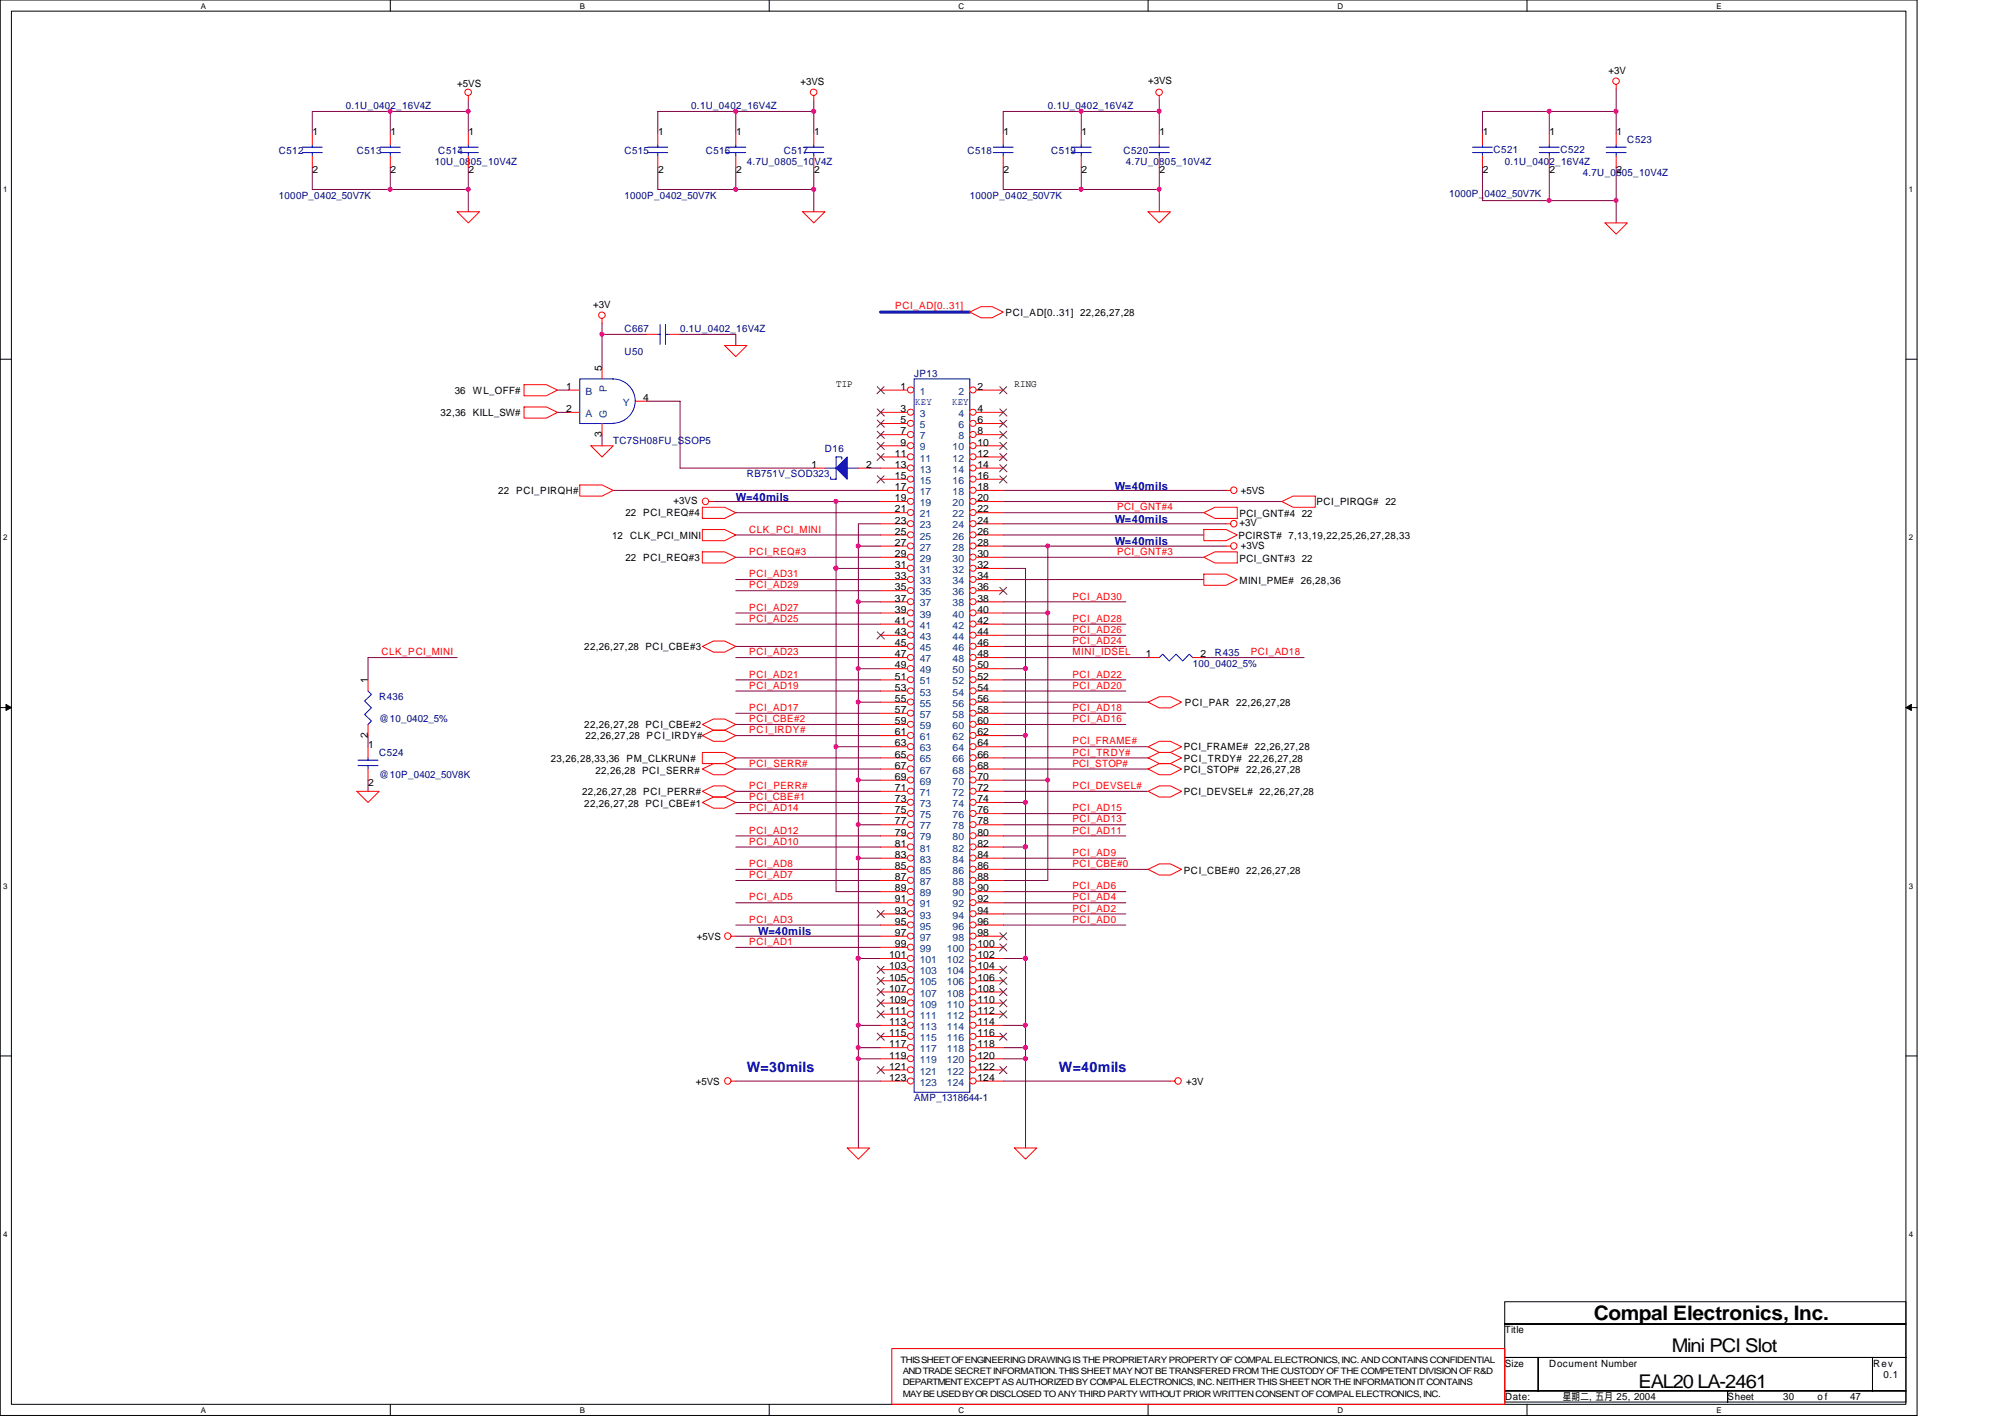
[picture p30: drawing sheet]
<svg xmlns="http://www.w3.org/2000/svg" width="297mm" height="210mm" viewBox="0 0 297 210" stroke-linecap="round" stroke-linejoin="round" font-family="sans-serif">
<defs><g id="words">
<text font-size="3" x="236.1" y="195.6">Compal Electronics, Inc.</text>
<g font-size="2.8">
<text x="247.7" y="200.3">Mini PCI Slot</text>
<text x="242.7" y="205.6">EAL20 LA-2461</text>
</g>
<g font-size="2.1" fill="#00f">
<text x="110.7" y="158.8">W=30mils</text>
<text x="156.9" y="158.8">W=40mils</text>
</g>
<g font-size="1.7" fill="#00f">
<text x="109" y="74.2">W=40mils</text>
<text x="165.1" y="72.5">W=40mils</text>
<text x="165.1" y="77.5">W=40mils</text>
<text x="165.1" y="80.8">W=40mils</text>
<text x="112.3" y="138.6">W=40mils</text>
</g>
<g font-size="1.5">
<text x="238.3" y="10.9">+3V</text>
<text x="67.7" y="12.9">+5VS</text>
<text x="118.6" y="12.6">+3VS</text>
<text x="170.1" y="12.4">+3VS</text>
<text x="46.3" y="20">1</text>
<text x="57.9" y="20">1</text>
<text x="69.4" y="20">1</text>
<text x="97.5" y="20">1</text>
<text x="109" y="20">1</text>
<text x="120.6" y="20">1</text>
<text x="148.7" y="20">1</text>
<text x="160.2" y="20">1</text>
<text x="171.8" y="20">1</text>
<text x="219.7" y="20">1</text>
<text x="229.6" y="20">1</text>
<text x="239.5" y="20">1</text>
<text x="46.3" y="25.6">2</text>
<text x="57.9" y="25.6">2</text>
<text x="69.4" y="25.6">2</text>
<text x="97.5" y="25.6">2</text>
<text x="109" y="25.6">2</text>
<text x="120.6" y="25.6">2</text>
<text x="148.7" y="25.6">2</text>
<text x="160.2" y="25.6">2</text>
<text x="171.8" y="25.6">2</text>
<text x="219.7" y="25.6">2</text>
<text x="229.6" y="25.6">2</text>
<text x="239.5" y="25.6">2</text>
<text x="87.9" y="45.6">+3V</text>
<text x="149" y="46.8">PCI_AD[0..31] 22,26,27,28</text>
<text x="67.4" y="58.3">36</text>
<text x="70.1" y="58.3">WL_OFF#</text>
<text x="83.9" y="57.7">1</text>
<text x="89.2" y="55" transform="rotate(-90 89.2 55)">5</text>
<text x="95.3" y="59.4">4</text>
<text x="123.9" y="57.4">TIP</text>
<text x="133.4" y="57.7">1</text>
<text x="144.8" y="57.7">2</text>
<text x="150.3" y="57.4">RING</text>
<text x="65.3" y="61.6">32,36 KILL_SW#</text>
<text x="83.9" y="61">2</text>
<text x="89.2" y="64.7" transform="rotate(-90 89.2 64.7)">3</text>
<text x="133.4" y="61">3</text>
<text x="133.4" y="62.7">5</text>
<text x="133.4" y="64.3">7</text>
<text x="133.4" y="66">9</text>
<text x="144.8" y="61">4</text>
<text x="144.8" y="62.7">6</text>
<text x="144.8" y="64.3">8</text>
<text x="144.8" y="66">10</text>
<text x="120.2" y="69.3">1</text>
<text x="128.3" y="69.3">2</text>
<text x="132.6" y="67.6">11</text>
<text x="132.6" y="69.3">13</text>
<text x="132.6" y="71">15</text>
<text x="144.8" y="67.6">12</text>
<text x="144.8" y="69.3">14</text>
<text x="144.8" y="71">16</text>
<text x="73.8" y="73.2">22</text>
<text x="76.5" y="73.2">PCI_PIRQH#</text>
<text x="92.7" y="76.5">22 PCI_REQ#4</text>
<text x="99.8" y="74.7">+3VS</text>
<text x="132.6" y="72.6">17</text>
<text x="132.6" y="74.3">19</text>
<text x="132.6" y="75.9">21</text>
<text x="132.6" y="77.6">23</text>
<text x="144.8" y="72.6">18</text>
<text x="144.8" y="74.3">20</text>
<text x="144.8" y="75.9">22</text>
<text x="144.8" y="77.6">24</text>
<text x="183.6" y="76.6">PCI_GNT#4 22</text>
<text x="183.6" y="78">+3V</text>
<text x="183.8" y="73.2">+5VS</text>
<text x="195" y="74.8">PCI_PIRQG# 22</text>
<text x="90.7" y="79.8">12</text>
<text x="92.7" y="83.1">22 PCI_REQ#3</text>
<text x="93.3" y="79.8">CLK_PCI_MINI</text>
<text x="132.6" y="79.2">25</text>
<text x="132.6" y="80.9">27</text>
<text x="132.6" y="82.5">29</text>
<text x="144.8" y="79.2">26</text>
<text x="144.8" y="80.9">28</text>
<text x="144.8" y="82.5">30</text>
<text x="183.5" y="79.8">PCIRST# 7,13,19,22,25,26,27,28,33</text>
<text x="183.6" y="83.2">PCI_GNT#3 22</text>
<text x="183.8" y="81.3">+3VS</text>
<text x="132.6" y="84.2">31</text>
<text x="132.6" y="85.8">33</text>
<text x="132.6" y="87.5">35</text>
<text x="132.6" y="89.1">37</text>
<text x="144.8" y="84.2">32</text>
<text x="144.8" y="85.8">34</text>
<text x="144.8" y="87.5">36</text>
<text x="144.8" y="89.1">38</text>
<text x="183.6" y="86.5">MINI_PME# 26,28,36</text>
<text x="132.6" y="90.8">39</text>
<text x="132.6" y="92.4">41</text>
<text x="132.6" y="94.1">43</text>
<text x="132.6" y="95.7">45</text>
<text x="144.8" y="90.8">40</text>
<text x="144.8" y="92.4">42</text>
<text x="144.8" y="94.1">44</text>
<text x="144.8" y="95.7">46</text>
<text x="54.5" y="101.2" transform="rotate(-90 54.5 101.2)">1</text>
<text x="86.6" y="96.3">22,26,27,28 PCI_CBE#3</text>
<text x="132.6" y="97.4">47</text>
<text x="132.6" y="99">49</text>
<text x="132.6" y="100.7">51</text>
<text x="144.8" y="97.4">48</text>
<text x="144.8" y="99">50</text>
<text x="144.8" y="100.7">52</text>
<text x="169.8" y="97.4">1</text>
<text x="177.8" y="97.4">2</text>
<text x="86.6" y="107.9">22,26,27,28 PCI_CBE#2</text>
<text x="132.6" y="102.3">53</text>
<text x="132.6" y="104">55</text>
<text x="132.6" y="105.6">57</text>
<text x="132.6" y="107.3">59</text>
<text x="144.8" y="102.3">54</text>
<text x="144.8" y="104">56</text>
<text x="144.8" y="105.6">58</text>
<text x="144.8" y="107.3">60</text>
<text x="175.6" y="104.6">PCI_PAR 22,26,27,28</text>
<text x="54.5" y="109.3" transform="rotate(-90 54.5 109.3)">2</text>
<text x="54.6" y="110.8">1</text>
<text x="81.6" y="112.9">23,26,28,33,36</text>
<text x="86.7" y="109.5">22,26,27,28 PCI_IRDY#</text>
<text x="92.8" y="112.9">PM_CLKRUN#</text>
<text x="132.6" y="108.9">61</text>
<text x="132.6" y="110.6">63</text>
<text x="132.6" y="112.2">65</text>
<text x="132.6" y="113.9">67</text>
<text x="144.8" y="108.9">62</text>
<text x="144.8" y="110.6">64</text>
<text x="144.8" y="112.2">66</text>
<text x="144.8" y="113.9">68</text>
<text x="175.4" y="112.8">PCI_TRDY# 22,26,27,28</text>
<text x="175.4" y="111.2">PCI_FRAME# 22,26,27,28</text>
<text x="54.6" y="116.4">2</text>
<text x="86.2" y="117.8">22,26,27,28 PCI_PERR#</text>
<text x="86.6" y="119.5">22,26,27,28 PCI_CBE#1</text>
<text x="88.2" y="114.6">22,26,28 PCI_SERR#</text>
<text x="132.6" y="115.5">69</text>
<text x="132.6" y="117.2">71</text>
<text x="132.6" y="118.8">73</text>
<text x="144.8" y="115.5">70</text>
<text x="144.8" y="117.2">72</text>
<text x="144.8" y="118.8">74</text>
<text x="175.4" y="117.8">PCI_DEVSEL# 22,26,27,28</text>
<text x="175.4" y="114.5">PCI_STOP# 22,26,27,28</text>
<text x="132.6" y="120.5">75</text>
<text x="132.6" y="122.1">77</text>
<text x="132.6" y="123.8">79</text>
<text x="132.6" y="125.4">81</text>
<text x="144.8" y="120.5">76</text>
<text x="144.8" y="122.1">78</text>
<text x="144.8" y="123.8">80</text>
<text x="144.8" y="125.4">82</text>
<text x="132.6" y="127.1">83</text>
<text x="132.6" y="128.7">85</text>
<text x="132.6" y="130.4">87</text>
<text x="144.8" y="127.1">84</text>
<text x="144.8" y="128.7">86</text>
<text x="144.8" y="130.4">88</text>
<text x="175.4" y="129.5">PCI_CBE#0 22,26,27,28</text>
<text x="132.6" y="132">89</text>
<text x="132.6" y="133.7">91</text>
<text x="132.6" y="135.3">93</text>
<text x="132.6" y="137">95</text>
<text x="144.8" y="132">90</text>
<text x="144.8" y="133.7">92</text>
<text x="144.8" y="135.3">94</text>
<text x="144.8" y="137">96</text>
<text x="103.2" y="139.2">+5VS</text>
<text x="131.7" y="141.9">101</text>
<text x="131.7" y="143.6">103</text>
<text x="132.6" y="138.6">97</text>
<text x="132.6" y="140.3">99</text>
<text x="144.8" y="140.3">100</text>
<text x="144.8" y="141.9">102</text>
<text x="144.8" y="143.6">104</text>
<text x="144.8" y="138.6">98</text>
<text x="131.7" y="145.2">105</text>
<text x="131.7" y="146.9">107</text>
<text x="131.7" y="148.5">109</text>
<text x="144.8" y="145.2">106</text>
<text x="144.8" y="146.9">108</text>
<text x="144.8" y="148.5">110</text>
<text x="131.7" y="150.2">111</text>
<text x="131.7" y="151.8">113</text>
<text x="131.7" y="153.5">115</text>
<text x="131.7" y="155.2">117</text>
<text x="144.8" y="150.2">112</text>
<text x="144.8" y="151.8">114</text>
<text x="144.8" y="153.5">116</text>
<text x="144.8" y="155.2">118</text>
<text x="103.1" y="160.7">+5VS</text>
<text x="131.7" y="156.8">119</text>
<text x="131.7" y="158.5">121</text>
<text x="131.7" y="160.1">123</text>
<text x="144.8" y="156.8">120</text>
<text x="144.8" y="158.5">122</text>
<text x="144.8" y="160.1">124</text>
<text x="175.7" y="160.7">+3V</text>
<text x="222.9" y="197.5">Title</text>
<text x="222.9" y="202.4">Size</text>
<text x="229.5" y="202.4">Document Number</text>
<text x="277.5" y="202.4">Rev</text>
<text x="223" y="207.4">Date:</text>
<text x="231.5" y="207.4">星期二 五月 25, 2004</text>
<text x="235.5" y="207.4">,</text>
<text x="255.9" y="207.4">Sheet</text>
<text x="264.2" y="207.4">30</text>
<text x="269.3" y="207.4">o f</text>
<text x="274.1" y="207.4">47</text>
<text x="279.1" y="204.1">0.1</text>
</g>
<g font-size="1.5" fill="#000080">
<text x="51.2" y="16.2">0.1U_0402_16V4Z</text>
<text x="102.4" y="16.2">0.1U_0402_16V4Z</text>
<text x="155.2" y="16.2">0.1U_0402_16V4Z</text>
<text x="41.3" y="22.8">C512</text>
<text x="52.9" y="22.8">C513</text>
<text x="64.9" y="22.8">C514</text>
<text x="92.5" y="22.8">C515</text>
<text x="104.6" y="22.8">C516</text>
<text x="116.1" y="22.8">C517</text>
<text x="143.3" y="22.8">C518</text>
<text x="155.7" y="22.8">C519</text>
<text x="166.5" y="22.8">C520</text>
<text x="221.3" y="22.6">C521</text>
<text x="231.2" y="22.6">C522</text>
<text x="241.1" y="21.2">C523</text>
<text x="41.3" y="29.4">1000P_0402_50V7K</text>
<text x="64.4" y="24.5">10U_0805_10V4Z</text>
<text x="92.5" y="29.4">1000P_0402_50V7K</text>
<text x="110.7" y="24.5">4.7U_0805_10V4Z</text>
<text x="143.7" y="29.4">1000P_0402_50V7K</text>
<text x="166.8" y="24.5">4.7U_0805_10V4Z</text>
<text x="214.7" y="29.3">1000P_0402_50V7K</text>
<text x="222.9" y="24.5">0.1U_0402_16V4Z</text>
<text x="234.5" y="26.1">4.7U_0805_10V4Z</text>
<text x="92.5" y="49.2">C667</text>
<text x="92.5" y="52.5">U50</text>
<text x="100.7" y="49.2">0.1U_0402_16V4Z</text>
<text x="135.4" y="55.8">JP13</text>
<text x="90.8" y="65.7">TC7SH08FU_SSOP5</text>
<text x="110.7" y="70.7">RB751V_SOD323</text>
<text x="122.2" y="66.9">D16</text>
<text x="176.7" y="98.8">100_0402_5%</text>
<text x="180" y="97.1">R435</text>
<text x="56.2" y="103.7">R436</text>
<text x="56.2" y="107">@10_0402_5%</text>
<text x="56.2" y="112">C524</text>
<text x="56.2" y="115.3">@10P_0402_50V8K</text>
<text x="135.4" y="163.2">AMP_1318644-1</text>
</g>
<g font-size="1.5" fill="#f00">
<text x="132.6" y="45.7">PCI_AD[0..31]</text>
<text x="165.5" y="75.6">PCI_GNT#4</text>
<text x="111" y="82.2">PCI_REQ#3</text>
<text x="111" y="78.9">CLK_PCI_MINI</text>
<text x="165.5" y="82.2">PCI_GNT#3</text>
<text x="111" y="85.5">PCI_AD31</text>
<text x="111" y="87.2">PCI_AD29</text>
<text x="158.9" y="88.8">PCI_AD30</text>
<text x="111" y="90.5">PCI_AD27</text>
<text x="111" y="92.1">PCI_AD25</text>
<text x="158.9" y="95.4">PCI_AD24</text>
<text x="158.9" y="92.1">PCI_AD28</text>
<text x="158.9" y="93.8">PCI_AD26</text>
<text x="56.5" y="97.1">CLK_PCI_MINI</text>
<text x="111" y="97.1">PCI_AD23</text>
<text x="111" y="100.4">PCI_AD21</text>
<text x="158.9" y="97.1">MINI_IDSEL</text>
<text x="158.9" y="100.4">PCI_AD22</text>
<text x="185.3" y="97.1">PCI_AD18</text>
<text x="111" y="105.3">PCI_AD17</text>
<text x="111" y="107">PCI_CBE#2</text>
<text x="111" y="102">PCI_AD19</text>
<text x="158.9" y="102">PCI_AD20</text>
<text x="158.9" y="107">PCI_AD16</text>
<text x="158.9" y="105.3">PCI_AD18</text>
<text x="111" y="108.6">PCI_IRDY#</text>
<text x="111" y="113.6">PCI_SERR#</text>
<text x="158.9" y="113.6">PCI_STOP#</text>
<text x="158.9" y="111.9">PCI_TRDY#</text>
<text x="158.9" y="110.3">PCI_FRAME#</text>
<text x="111" y="118.5">PCI_CBE#1</text>
<text x="111" y="116.9">PCI_PERR#</text>
<text x="158.9" y="116.9">PCI_DEVSEL#</text>
<text x="111" y="123.5">PCI_AD12</text>
<text x="111" y="120.2">PCI_AD14</text>
<text x="111" y="125.1">PCI_AD10</text>
<text x="158.9" y="121.8">PCI_AD13</text>
<text x="158.9" y="123.5">PCI_AD11</text>
<text x="158.9" y="120.2">PCI_AD15</text>
<text x="111" y="128.4">PCI_AD8</text>
<text x="111" y="130.1">PCI_AD7</text>
<text x="158.9" y="128.4">PCI_CBE#0</text>
<text x="158.9" y="131.7">PCI_AD6</text>
<text x="158.9" y="126.8">PCI_AD9</text>
<text x="111" y="136.7">PCI_AD3</text>
<text x="111" y="133.4">PCI_AD5</text>
<text x="158.9" y="135">PCI_AD2</text>
<text x="158.9" y="136.7">PCI_AD0</text>
<text x="158.9" y="133.4">PCI_AD4</text>
<text x="111" y="140">PCI_AD1</text>
</g>
<g font-size="1.5" fill="#004080">
<text x="86.7" y="58.5">B</text>
<text x="89.9" y="58" transform="rotate(-90 89.9 58)">P</text>
<text x="136.3" y="58.5">1</text>
<text x="142" y="58.5">2</text>
<text x="86.7" y="61.8">A</text>
<text x="89.9" y="61.9" transform="rotate(-90 89.9 61.9)">G</text>
<text x="92.3" y="60.1">Y</text>
<text x="136.3" y="61.8">3</text>
<text x="136.3" y="63.4">5</text>
<text x="136.3" y="65.1">7</text>
<text x="142" y="61.8">4</text>
<text x="142" y="63.4">6</text>
<text x="142" y="65.1">8</text>
<text x="136.3" y="66.7">9</text>
<text x="136.3" y="68.4">11</text>
<text x="136.3" y="70">13</text>
<text x="136.3" y="71.7">15</text>
<text x="141.1" y="66.7">10</text>
<text x="141.1" y="68.4">12</text>
<text x="141.1" y="70">14</text>
<text x="141.1" y="71.7">16</text>
<text x="136.3" y="73.3">17</text>
<text x="136.3" y="75">19</text>
<text x="136.3" y="76.6">21</text>
<text x="141.1" y="73.3">18</text>
<text x="141.1" y="75">20</text>
<text x="141.1" y="76.6">22</text>
<text x="136.3" y="78.3">23</text>
<text x="136.3" y="79.9">25</text>
<text x="136.3" y="81.6">27</text>
<text x="136.3" y="83.2">29</text>
<text x="141.1" y="78.3">24</text>
<text x="141.1" y="79.9">26</text>
<text x="141.1" y="81.6">28</text>
<text x="141.1" y="83.2">30</text>
<text x="136.3" y="84.9">31</text>
<text x="136.3" y="86.5">33</text>
<text x="136.3" y="88.2">35</text>
<text x="136.3" y="89.8">37</text>
<text x="141.1" y="84.9">32</text>
<text x="141.1" y="86.5">34</text>
<text x="141.1" y="88.2">36</text>
<text x="141.1" y="89.8">38</text>
<text x="136.3" y="91.5">39</text>
<text x="136.3" y="93.1">41</text>
<text x="136.3" y="94.8">43</text>
<text x="141.1" y="91.5">40</text>
<text x="141.1" y="93.1">42</text>
<text x="141.1" y="94.8">44</text>
<text x="136.3" y="96.4">45</text>
<text x="136.3" y="98.1">47</text>
<text x="136.3" y="99.7">49</text>
<text x="136.3" y="101.4">51</text>
<text x="141.1" y="96.4">46</text>
<text x="141.1" y="98.1">48</text>
<text x="141.1" y="99.7">50</text>
<text x="141.1" y="101.4">52</text>
<text x="136.3" y="103">53</text>
<text x="136.3" y="104.7">55</text>
<text x="136.3" y="106.3">57</text>
<text x="136.3" y="108">59</text>
<text x="141.1" y="103">54</text>
<text x="141.1" y="104.7">56</text>
<text x="141.1" y="106.3">58</text>
<text x="141.1" y="108">60</text>
<text x="136.3" y="109.6">61</text>
<text x="136.3" y="111.3">63</text>
<text x="136.3" y="112.9">65</text>
<text x="141.1" y="109.6">62</text>
<text x="141.1" y="111.3">64</text>
<text x="141.1" y="112.9">66</text>
<text x="136.3" y="114.6">67</text>
<text x="136.3" y="116.2">69</text>
<text x="136.3" y="117.9">71</text>
<text x="136.3" y="119.5">73</text>
<text x="141.1" y="114.6">68</text>
<text x="141.1" y="116.2">70</text>
<text x="141.1" y="117.9">72</text>
<text x="141.1" y="119.5">74</text>
<text x="136.3" y="121.2">75</text>
<text x="136.3" y="122.9">77</text>
<text x="136.3" y="124.5">79</text>
<text x="141.1" y="121.2">76</text>
<text x="141.1" y="122.9">78</text>
<text x="141.1" y="124.5">80</text>
<text x="136.3" y="126.2">81</text>
<text x="136.3" y="127.8">83</text>
<text x="136.3" y="129.5">85</text>
<text x="136.3" y="131.1">87</text>
<text x="141.1" y="126.2">82</text>
<text x="141.1" y="127.8">84</text>
<text x="141.1" y="129.5">86</text>
<text x="141.1" y="131.1">88</text>
<text x="136.3" y="132.8">89</text>
<text x="136.3" y="134.4">91</text>
<text x="136.3" y="136.1">93</text>
<text x="136.3" y="137.7">95</text>
<text x="141.1" y="132.8">90</text>
<text x="141.1" y="134.4">92</text>
<text x="141.1" y="136.1">94</text>
<text x="141.1" y="137.7">96</text>
<text x="136.3" y="139.4">97</text>
<text x="136.3" y="141">99</text>
<text x="136.3" y="142.7">101</text>
<text x="140.3" y="141">100</text>
<text x="140.3" y="142.7">102</text>
<text x="141.1" y="139.4">98</text>
<text x="136.3" y="144.3">103</text>
<text x="136.3" y="146">105</text>
<text x="136.3" y="147.6">107</text>
<text x="136.3" y="149.3">109</text>
<text x="140.3" y="144.3">104</text>
<text x="140.3" y="146">106</text>
<text x="140.3" y="147.6">108</text>
<text x="140.3" y="149.3">110</text>
<text x="136.3" y="150.9">111</text>
<text x="136.3" y="152.6">113</text>
<text x="136.3" y="154.2">115</text>
<text x="136.3" y="155.9">117</text>
<text x="140.3" y="150.9">112</text>
<text x="140.3" y="152.6">114</text>
<text x="140.3" y="154.2">116</text>
<text x="140.3" y="155.9">118</text>
<text x="136.3" y="157.5">119</text>
<text x="136.3" y="159.2">121</text>
<text x="136.3" y="160.8">123</text>
<text x="140.3" y="157.5">120</text>
<text x="140.3" y="159.2">122</text>
<text x="140.3" y="160.8">124</text>
</g>
<g font-size="1.5" fill="#00f">
<text x="135.6" y="60">KEY</text>
<text x="141.1" y="60">KEY</text>
</g>
<g font-size="1.3">
<text x="133.4" y="201.9">THIS SHEET OF ENGINEERING DRAWING IS THE PROPRIETARY PROPERTY OF COMPAL ELECTRONICS, INC. AND CONTAINS CONFIDENTIAL</text>
<text x="133.8" y="203.6">AND TRADE SECRET INFORMATION. THIS SHEET MAY NOT BE TRANSFERED FROM THE CUSTODY OF THE COMPETENT DIVISION OF R&amp;D</text>
<text x="133.8" y="206.9">MAY BE USED BY OR DISCLOSED TO ANY THIRD PARTY WITHOUT PRIOR WRITTEN CONSENT OF COMPAL ELECTRONICS, INC.</text>
<text x="133.8" y="205.2">DEPARTMENT EXCEPT AS AUTHORIZED BY COMPAL ELECTRONICS, INC. NEITHER THIS SHEET NOR THE INFORMATION IT CONTAINS</text>
</g>
<g font-size="1.2">
<text x="29.8" y="1.3">A</text>
<text x="85.9" y="1.3">B</text>
<text x="142" y="1.3">C</text>
<text x="198.2" y="1.3">D</text>
<text x="254.3" y="1.3">E</text>
<text x=".5" y="28.5">1</text>
<text x="282.8" y="28.5">1</text>
<text x=".5" y="80.1">2</text>
<text x="282.8" y="80.1">2</text>
<text x=".5" y="131.7">3</text>
<text x="282.8" y="131.7">3</text>
<text x=".5" y="183.3">4</text>
<text x="282.8" y="183.3">4</text>
<text x="29.8" y="209.3">A</text>
<text x="85.9" y="209.3">B</text>
<text x="142" y="209.3">C</text>
<text x="198.2" y="209.3">D</text>
<text x="254.3" y="209.3">E</text>
</g>
</g></defs>
<path d="M0 0h284v209.7h-284zM1.7 1.7h280.7v206.3h-280.7z" fill="none" stroke="#000" stroke-width=".15"/>
<g fill="#fff">
<path d="M29.8 .2h.7v1.3h-.7z"/>
<path d="M29.8 208.2h.7v1.3h-.7z"/>
</g>
<path d="M57.8 0v1.7M57.8 208v1.7" fill="none" stroke="#000" stroke-width=".15"/>
<g fill="#fff">
<path d="M85.9 .2h.7v1.3h-.7z"/>
<path d="M85.9 208.2h.7v1.3h-.7z"/>
</g>
<path d="M114 0v1.7M114 208v1.7" fill="none" stroke="#000" stroke-width=".15"/>
<g fill="#fff">
<path d="M142 .2h.8v1.3h-.8z"/>
<path d="M142 208.2h.8v1.3h-.8z"/>
</g>
<path d="M170.1 0v1.7M170.1 208v1.7" fill="none" stroke="#000" stroke-width=".15"/>
<g fill="#fff">
<path d="M198.2 .2h.8v1.3h-.8z"/>
<path d="M198.2 208.2h.8v1.3h-.8z"/>
</g>
<path d="M226.2 0v1.7M226.2 208v1.7" fill="none" stroke="#000" stroke-width=".15"/>
<g fill="#fff">
<path d="M254.3 .2h.7v1.3h-.7z"/>
<path d="M254.3 208.2h.7v1.3h-.7z"/>
<path d="M.5 27.4h.6v1.3h-.6z"/>
<path d="M282.8 27.4h.6v1.3h-.6z"/>
<path d="M.5 79h.6v1.3h-.6z"/>
<path d="M282.8 79h.6v1.3h-.6z"/>
</g>
<path d="M0 53.2h1.7M282.4 53.2h1.6" fill="none" stroke="#000" stroke-width=".15"/>
<g fill="#fff">
<path d="M.5 130.6h.6v1.3h-.6z"/>
<path d="M282.8 130.6h.6v1.3h-.6z"/>
</g>
<path d="M0 104.8h1.7M282.4 104.8h1.6" fill="none" stroke="#000" stroke-width=".15"/>
<path d="M.9 104.4l.8 .4-.8 .4zM282.4 104.8l.8-.4v.8z" fill="#000" stroke="#000" stroke-width=".15"/>
<g fill="#fff">
<path d="M.5 182.2h.6v1.3h-.6z"/>
<path d="M282.8 182.2h.6v1.3h-.6z"/>
</g>
<path d="M0 156.4h1.7M282.4 156.4h1.6M222.9 192.8h59.5v3.3h-59.5zM222.9 196.1h59.5v5h-59.5zM222.9 201.1h5v4.9h-5zM222.9 206h33v1.7h-33zM227.9 201.1h49.5v4.9h-49.5zM255.9 206h26.5v1.7h-26.5zM277.4 201.1h5v4.9h-5z" fill="none" stroke="#000" stroke-width=".15"/>
<g fill="none" stroke="#800040" stroke-width=".15">
<path d="M57.8 16.5v3.3M69.4 14.9v4.9M69.4 16.5h-23.1v3.3M109 16.5v3.3M120.6 14.9v4.9M120.6 16.5h-23.2v3.3M160.2 16.5v3.3M171.7 14.9v4.9M171.7 16.5h-23.1v3.3M229.5 16.5v3.3M239.4 16.5h-19.8v3.3M239.4 13.2v6.6"/>
<path d="M46.3 24.8v3.3h23.1M57.8 24.8v3.3M69.4 24.8v6.6M97.4 24.8v3.3h23.2M109 24.8v3.3M120.6 24.8v6.6M148.6 24.8v3.3h23.1M160.2 24.8v3.3M171.7 24.8v6.6M219.6 24.8v4.9h19.8M229.5 24.8v4.9M239.4 24.8v8.2"/>
<path d="M82.6 57.8h1.6M89.2 49.5h6.6M89.2 47.9v6.6M95.8 59.4h5v9.9h19.8M100.8 49.5h8.2v1.7M82.6 61.1h1.6M89.2 64.4v1.6M90.8 72.6h39.7M105.7 74.3h24.8M109 75.9h21.5M109 79.2h21.5M123.9 74.3v57.8h6.6"/>
<path d="M128.8 69.3h1.7M130.5 77.6h-3.3v92.5M148.6 75.9h29.7M148.6 79.2h29.7M148.6 77.6h33M148.6 74.3h41.3M148.6 72.6h33M67.7 97.4h-13.2v3.3M109 90.8h21.5M109 97.4h21.5M109 85.9h21.5M109 82.5h21.5"/>
<path d="M109 92.5h21.5M109 95.8h21.5M109 87.5h21.5M123.9 84.2h6.6M127.2 80.9h3.3M127.2 89.2h3.3M127.2 99.1h3.3M148.6 90.8h6.6M148.6 97.4h21.5M148.6 84.2h3.3v85.9M148.6 85.9h29.7M148.6 82.5h29.7"/>
<path d="M148.6 80.9h33M148.6 92.5h18.2M148.6 89.2h18.2M148.6 95.8h18.2M148.6 99.1h3.3M148.6 94.1h18.2M155.2 80.9v49.5h-6.6M178.3 97.4h14.9M54.5 109v1.6M54.5 115.6v1.6M109 109h21.5M109 102.4h21.5"/>
<path d="M109 105.7h21.5M109 113.9h21.5M109 117.2h21.5M109 112.3h21.5M109 107.3h21.5M109 118.9h21.5M109 100.7h21.5M123.9 110.6h6.6M127.2 115.6h3.3M127.2 104h3.3M148.6 109h3.3M148.6 102.4h18.2"/>
<path d="M148.6 105.7h18.2M148.6 115.6h6.6M148.6 113.9h21.5M148.6 117.2h21.5M148.6 112.3h21.5M148.6 104h21.5M148.6 107.3h18.2M148.6 118.9h3.3M148.6 100.7h18.2M148.6 110.6h21.5M109 128.8h21.5M109 137h21.5"/>
<path d="M109 123.8h21.5M109 133.7h21.5M109 120.5h21.5M109 125.5h21.5M109 138.7h21.5M109 130.4h21.5M127.2 127.1h3.3M127.2 122.2h3.3M148.6 135.4h18.2M148.6 128.8h21.5M148.6 127.1h18.2M148.6 132.1h18.2"/>
<path d="M148.6 137h18.2M148.6 123.8h18.2M148.6 133.7h18.2M148.6 120.5h18.2M148.6 125.5h3.3M148.6 122.2h18.2M109 140.3h21.5M127.2 155.2h3.3M127.2 156.8h3.3M127.2 151.9h3.3M127.2 142h3.3M148.6 155.2h3.3"/>
<path d="M148.6 156.8h3.3M148.6 151.9h3.3M148.6 142h3.3M109 160.1h21.5M148.6 160.1h24.8"/>
</g>
<path d="M130.5 46.2h13.2" fill="none" stroke="#00f" stroke-width=".47"/>
<g fill="none" stroke="#f00" stroke-width=".15">
<path d="M57.8 19.8v1.7M69.4 14.2v.7M69.4 19.8v1.7M109 19.8v1.7M120.6 14.2v.7M120.6 19.8v1.7M160.2 19.8v1.7M171.7 14.2v.7M171.7 19.8v1.7M219.6 19.8v1.7M229.5 19.8v1.7M239.4 12.5v.7"/>
<path d="M239.4 19.8v1.7M57.8 23.1v1.7M67.7 31.4h3.3l-1.6 1.6zM69.4 23.1v1.7M109 23.1v1.7M118.9 31.4h3.3l-1.6 1.6zM120.6 23.1v1.7M160.2 23.1v1.7M170.1 31.4h3.3l-1.7 1.6zM171.7 23.1v1.7M219.6 23.1v1.7M229.5 23.1v1.7"/>
<path d="M237.8 33h3.3l-1.7 1.7zM239.4 23.1v1.7M77.6 57h3.3l1.7 .8-1.7 .8h-3.3zM84.2 57.8h1.7M89.2 47.2v.7M89.2 54.5v1.6M94.1 59.4h1.7M95.8 49.5h1.6M99.1 49.5h1.7M107.4 51.2h3.3l-1.7 1.6zM143.7 46.2l1.6-.8h1.7l1.6 .8-1.6 .9h-1.7zM77.6 60.3h3.3l1.7 .8-1.7 .8h-3.3z"/>
<path d="M84.2 61.1h1.7M85.9 71.8h3.3l1.6 .8-1.6 .9h-3.3zM87.5 66h3.3l-1.6 1.7zM89.2 62.7v1.7M104.1 75.1h3.3l1.6 .8-1.6 .9h-3.3zM104.1 78.4h3.3l1.6 .8-1.6 .9h-3.3zM105 74.3h.7M120.6 69.3h1.6M127.2 69.3h1.6M178.3 78.4h3.3l1.7 .8-1.7 .9h-3.3zM178.3 75.9l1.7-.8h3.3v1.7h-3.3zM181.6 72.6h.7"/>
<path d="M181.6 77.6h.7M189.9 74.3l1.7-.8h3.3v1.6h-3.3zM104.1 81.7h3.3l1.6 .8-1.6 .9h-3.3zM104.1 95.8l1.6-.8h1.7l1.6 .8-1.6 .8h-1.7zM178.3 85h3.3l1.7 .9-1.7 .8h-3.3zM178.3 82.5l1.7-.8h3.3v1.7h-3.3zM181.6 80.9h.7M52.9 117.2h3.3l-1.7 1.7zM54.5 100.7v1.7M54.5 107.3v1.7M54.5 110.6v1.7M54.5 113.9v1.7"/>
<path d="M104.1 117.2l1.6-.8h1.7l1.6 .8-1.6 .9h-1.7zM104.1 107.3l1.6-.8h1.7l1.6 .8-1.6 .9h-1.7zM104.1 111.5h3.3l1.6 .8-1.6 .8h-3.3zM104.1 109l1.6-.8h1.7l1.6 .8-1.6 .8h-1.7zM104.1 113.9l1.6-.8h1.7l1.6 .8-1.6 .9h-1.7zM104.1 118.9l1.6-.8h1.7l1.6 .8-1.6 .8h-1.7zM170.1 112.3l1.6-.8h1.7l1.6 .8-1.6 .8h-1.7zM170.1 117.2l1.6-.8h1.7l1.6 .8-1.6 .9h-1.7zM170.1 104l1.6-.8h1.7l1.6 .8-1.6 .9h-1.7zM170.1 113.9l1.6-.8h1.7l1.6 .8-1.6 .9h-1.7zM170.1 110.6l1.6-.8h1.7l1.6 .8-1.6 .9h-1.7zM108.3 138.7h.7"/>
<path d="M170.1 128.8l1.6-.8h1.7l1.6 .8-1.6 .8h-1.7zM108.3 160.1h.7M125.5 170.1h3.3l-1.6 1.6zM150.3 170.1h3.3l-1.7 1.6zM173.4 160.1h.7M132.1 199.8h90.8v8.2h-90.8z"/>
<circle cx="69.4" cy="13.7" r=".48"/>
<circle cx="120.5" cy="13.7" r=".48"/>
<circle cx="171.7" cy="13.7" r=".48"/>
<circle cx="239.4" cy="12" r=".48"/>
<circle cx="89.2" cy="46.7" r=".48"/>
<circle cx="104.5" cy="74.3" r=".48"/>
<circle cx="182.8" cy="72.6" r=".48"/>
<circle cx="182.8" cy="77.6" r=".48"/>
<circle cx="182.8" cy="80.9" r=".48"/>
<circle cx="107.8" cy="138.7" r=".48"/>
<circle cx="107.8" cy="160.1" r=".48"/>
<circle cx="174.5" cy="160.1" r=".48"/>
</g>
<g fill="none" stroke="#00f" stroke-width=".15">
<path d="M56.3 22.6h3M56.3 21.8h3M57.8 21.5v.3M57.8 22.6v.5M67.9 22.6h3M67.9 21.8h3M69.4 21.5v.3M69.4 22.6v.5M107.5 22.6h3M107.5 21.8h3M109 21.5v.3M109 22.6v.5"/>
<path d="M119.1 22.6h2.9M119.1 21.8h2.9M120.6 21.5v.3M120.6 22.6v.5M158.7 22.6h3M158.7 21.8h3M160.2 21.5v.3M160.2 22.6v.5M170.3 22.6h2.9M170.3 21.8h2.9M171.7 21.5v.3M171.7 22.6v.5"/>
<path d="M218.1 22.6h3M218.1 21.8h3M219.6 21.5v.3M219.6 22.6v.5M228 22.6h3M228 21.8h3M229.5 21.5v.3M229.5 22.6v.5M238 22.6h2.9M238 21.8h2.9M239.4 21.5v.3M239.4 22.6v.5"/>
<path d="M90.8 56.1a3.3 3.3 0 0 1 3.3 3.3 3.3 3.3 0 0 1-3.3 3.3M90.8 56.1h-4.9v6.6h4.9M97.4 49.5h.4M97.8 48v3M98.6 49.5h.5M98.6 48v3M135.4 56.1h8.3v105.7h-8.3zM122.2 69.3h1.7M124.7 68v-.3h-.8v3.3h-.8v-.3M125.5 69.3h1.7M53 113.4h3M53 112.6h3"/>
<path d="M54.5 102.4l.5 .5-1 .9 1 1.1-1 .9 1 1-.5 .5M54.5 112.3v.3M54.5 113.4v.5"/>
</g>
<path d="M125.5 67.7v3.3l-1.6-1.7z" fill-rule="evenodd" fill="#00f" stroke="#00f" stroke-width=".15"/>
<circle cx="134.9" cy="57.8" r=".46" fill="#fff" stroke="#f00" stroke-width=".15"/>
<path d="M130.5 57.8h3.9" fill="none" stroke="#f00" stroke-width=".15"/>
<path d="M130 57.3l1 1M131 57.3l-1.1 1" fill="none" stroke="#804000" stroke-width=".15"/>
<circle cx="144.1" cy="57.8" r=".46" fill="#fff" stroke="#f00" stroke-width=".15"/>
<path d="M144.6 57.8h4" fill="none" stroke="#f00" stroke-width=".15"/>
<path d="M148.1 57.3l1.1 1M149.1 57.3l-1 1" fill="none" stroke="#804000" stroke-width=".15"/>
<circle cx="134.9" cy="61.1" r=".46" fill="#fff" stroke="#f00" stroke-width=".15"/>
<path d="M130.5 61.1h3.9" fill="none" stroke="#f00" stroke-width=".15"/>
<path d="M130 60.6l1 1M131 60.6l-1.1 1" fill="none" stroke="#804000" stroke-width=".15"/>
<circle cx="144.1" cy="61.1" r=".46" fill="#fff" stroke="#f00" stroke-width=".15"/>
<path d="M144.6 61.1h4" fill="none" stroke="#f00" stroke-width=".15"/>
<path d="M148.1 60.6l1.1 1M149.1 60.6l-1 1" fill="none" stroke="#804000" stroke-width=".15"/>
<circle cx="134.9" cy="62.7" r=".46" fill="#fff" stroke="#f00" stroke-width=".15"/>
<path d="M130.5 62.7h3.9" fill="none" stroke="#f00" stroke-width=".15"/>
<path d="M130 62.2l1 1.1M131 62.2l-1.1 1.1" fill="none" stroke="#804000" stroke-width=".15"/>
<circle cx="144.1" cy="62.7" r=".46" fill="#fff" stroke="#f00" stroke-width=".15"/>
<path d="M144.6 62.7h4" fill="none" stroke="#f00" stroke-width=".15"/>
<path d="M148.1 62.2l1.1 1.1M149.1 62.2l-1 1.1" fill="none" stroke="#804000" stroke-width=".15"/>
<circle cx="134.9" cy="64.4" r=".46" fill="#fff" stroke="#f00" stroke-width=".15"/>
<path d="M130.5 64.4h3.9" fill="none" stroke="#f00" stroke-width=".15"/>
<path d="M130 63.9l1 1M131 63.9l-1.1 1" fill="none" stroke="#804000" stroke-width=".15"/>
<circle cx="144.1" cy="64.4" r=".46" fill="#fff" stroke="#f00" stroke-width=".15"/>
<path d="M144.6 64.4h4" fill="none" stroke="#f00" stroke-width=".15"/>
<path d="M148.1 63.9l1.1 1M149.1 63.9l-1 1" fill="none" stroke="#804000" stroke-width=".15"/>
<circle cx="134.9" cy="66" r=".46" fill="#fff" stroke="#f00" stroke-width=".15"/>
<path d="M130.5 66h3.9" fill="none" stroke="#f00" stroke-width=".15"/>
<path d="M130 65.5l1 1.1M131 65.5l-1.1 1.1" fill="none" stroke="#804000" stroke-width=".15"/>
<circle cx="144.1" cy="66" r=".46" fill="#fff" stroke="#f00" stroke-width=".15"/>
<path d="M144.6 66h4" fill="none" stroke="#f00" stroke-width=".15"/>
<path d="M148.1 65.5l1.1 1.1M149.1 65.5l-1 1.1" fill="none" stroke="#804000" stroke-width=".15"/>
<circle cx="134.9" cy="67.7" r=".46" fill="#fff" stroke="#f00" stroke-width=".15"/>
<path d="M130.5 67.7h3.9" fill="none" stroke="#f00" stroke-width=".15"/>
<path d="M130 67.2l1 1M131 67.2l-1.1 1" fill="none" stroke="#804000" stroke-width=".15"/>
<circle cx="144.1" cy="67.7" r=".46" fill="#fff" stroke="#f00" stroke-width=".15"/>
<path d="M144.6 67.7h4" fill="none" stroke="#f00" stroke-width=".15"/>
<path d="M148.1 67.2l1.1 1M149.1 67.2l-1 1" fill="none" stroke="#804000" stroke-width=".15"/>
<circle cx="134.9" cy="69.3" r=".46" fill="#fff" stroke="#f00" stroke-width=".15"/>
<path d="M130.5 69.3h3.9" fill="none" stroke="#f00" stroke-width=".15"/>
<circle cx="144.1" cy="69.3" r=".46" fill="#fff" stroke="#f00" stroke-width=".15"/>
<path d="M144.6 69.3h4" fill="none" stroke="#f00" stroke-width=".15"/>
<path d="M148.1 68.8l1.1 1.1M149.1 68.8l-1 1.1" fill="none" stroke="#804000" stroke-width=".15"/>
<circle cx="134.9" cy="71" r=".46" fill="#fff" stroke="#f00" stroke-width=".15"/>
<path d="M130.5 71h3.9" fill="none" stroke="#f00" stroke-width=".15"/>
<path d="M130 70.5l1 1M131 70.5l-1.1 1" fill="none" stroke="#804000" stroke-width=".15"/>
<circle cx="144.1" cy="71" r=".46" fill="#fff" stroke="#f00" stroke-width=".15"/>
<path d="M144.6 71h4" fill="none" stroke="#f00" stroke-width=".15"/>
<path d="M148.1 70.5l1.1 1M149.1 70.5l-1 1" fill="none" stroke="#804000" stroke-width=".15"/>
<circle cx="134.9" cy="72.6" r=".46" fill="#fff" stroke="#f00" stroke-width=".15"/>
<path d="M130.5 72.6h3.9" fill="none" stroke="#f00" stroke-width=".15"/>
<circle cx="144.1" cy="72.6" r=".46" fill="#fff" stroke="#f00" stroke-width=".15"/>
<path d="M144.6 72.6h4" fill="none" stroke="#f00" stroke-width=".15"/>
<circle cx="134.9" cy="74.3" r=".46" fill="#fff" stroke="#f00" stroke-width=".15"/>
<path d="M130.5 74.3h3.9" fill="none" stroke="#f00" stroke-width=".15"/>
<circle cx="144.1" cy="74.3" r=".46" fill="#fff" stroke="#f00" stroke-width=".15"/>
<path d="M144.6 74.3h4" fill="none" stroke="#f00" stroke-width=".15"/>
<circle cx="134.9" cy="75.9" r=".46" fill="#fff" stroke="#f00" stroke-width=".15"/>
<path d="M130.5 75.9h3.9" fill="none" stroke="#f00" stroke-width=".15"/>
<circle cx="144.1" cy="75.9" r=".46" fill="#fff" stroke="#f00" stroke-width=".15"/>
<path d="M144.6 75.9h4" fill="none" stroke="#f00" stroke-width=".15"/>
<circle cx="134.9" cy="77.6" r=".46" fill="#fff" stroke="#f00" stroke-width=".15"/>
<path d="M130.5 77.6h3.9" fill="none" stroke="#f00" stroke-width=".15"/>
<circle cx="144.1" cy="77.6" r=".46" fill="#fff" stroke="#f00" stroke-width=".15"/>
<path d="M144.6 77.6h4" fill="none" stroke="#f00" stroke-width=".15"/>
<circle cx="134.9" cy="79.2" r=".46" fill="#fff" stroke="#f00" stroke-width=".15"/>
<path d="M130.5 79.2h3.9" fill="none" stroke="#f00" stroke-width=".15"/>
<circle cx="144.1" cy="79.2" r=".46" fill="#fff" stroke="#f00" stroke-width=".15"/>
<path d="M144.6 79.2h4" fill="none" stroke="#f00" stroke-width=".15"/>
<circle cx="134.9" cy="80.9" r=".46" fill="#fff" stroke="#f00" stroke-width=".15"/>
<path d="M130.5 80.9h3.9" fill="none" stroke="#f00" stroke-width=".15"/>
<circle cx="144.1" cy="80.9" r=".46" fill="#fff" stroke="#f00" stroke-width=".15"/>
<path d="M144.6 80.9h4" fill="none" stroke="#f00" stroke-width=".15"/>
<circle cx="134.9" cy="82.5" r=".46" fill="#fff" stroke="#f00" stroke-width=".15"/>
<path d="M130.5 82.5h3.9" fill="none" stroke="#f00" stroke-width=".15"/>
<circle cx="144.1" cy="82.5" r=".46" fill="#fff" stroke="#f00" stroke-width=".15"/>
<path d="M144.6 82.5h4" fill="none" stroke="#f00" stroke-width=".15"/>
<circle cx="134.9" cy="84.2" r=".46" fill="#fff" stroke="#f00" stroke-width=".15"/>
<path d="M130.5 84.2h3.9" fill="none" stroke="#f00" stroke-width=".15"/>
<circle cx="144.1" cy="84.2" r=".46" fill="#fff" stroke="#f00" stroke-width=".15"/>
<path d="M144.6 84.2h4" fill="none" stroke="#f00" stroke-width=".15"/>
<circle cx="134.9" cy="85.8" r=".46" fill="#fff" stroke="#f00" stroke-width=".15"/>
<path d="M130.5 85.9h3.9" fill="none" stroke="#f00" stroke-width=".15"/>
<circle cx="144.1" cy="85.8" r=".46" fill="#fff" stroke="#f00" stroke-width=".15"/>
<path d="M144.6 85.9h4" fill="none" stroke="#f00" stroke-width=".15"/>
<circle cx="134.9" cy="87.5" r=".46" fill="#fff" stroke="#f00" stroke-width=".15"/>
<path d="M130.5 87.5h3.9" fill="none" stroke="#f00" stroke-width=".15"/>
<circle cx="144.1" cy="87.5" r=".46" fill="#fff" stroke="#f00" stroke-width=".15"/>
<path d="M144.6 87.5h4" fill="none" stroke="#f00" stroke-width=".15"/>
<path d="M148.1 87l1.1 1.1M149.1 87l-1 1.1" fill="none" stroke="#804000" stroke-width=".15"/>
<circle cx="134.9" cy="89.1" r=".46" fill="#fff" stroke="#f00" stroke-width=".15"/>
<path d="M130.5 89.2h3.9" fill="none" stroke="#f00" stroke-width=".15"/>
<circle cx="144.1" cy="89.1" r=".46" fill="#fff" stroke="#f00" stroke-width=".15"/>
<path d="M144.6 89.2h4" fill="none" stroke="#f00" stroke-width=".15"/>
<circle cx="134.9" cy="90.8" r=".46" fill="#fff" stroke="#f00" stroke-width=".15"/>
<path d="M130.5 90.8h3.9" fill="none" stroke="#f00" stroke-width=".15"/>
<circle cx="144.1" cy="90.8" r=".46" fill="#fff" stroke="#f00" stroke-width=".15"/>
<path d="M144.6 90.8h4" fill="none" stroke="#f00" stroke-width=".15"/>
<circle cx="134.9" cy="92.4" r=".46" fill="#fff" stroke="#f00" stroke-width=".15"/>
<path d="M130.5 92.5h3.9" fill="none" stroke="#f00" stroke-width=".15"/>
<circle cx="144.1" cy="92.4" r=".46" fill="#fff" stroke="#f00" stroke-width=".15"/>
<path d="M144.6 92.5h4" fill="none" stroke="#f00" stroke-width=".15"/>
<circle cx="134.9" cy="94.1" r=".46" fill="#fff" stroke="#f00" stroke-width=".15"/>
<path d="M130.5 94.1h3.9" fill="none" stroke="#f00" stroke-width=".15"/>
<path d="M130 93.6l1 1.1M131 93.6l-1.1 1.1" fill="none" stroke="#804000" stroke-width=".15"/>
<circle cx="144.1" cy="94.1" r=".46" fill="#fff" stroke="#f00" stroke-width=".15"/>
<path d="M144.6 94.1h4" fill="none" stroke="#f00" stroke-width=".15"/>
<circle cx="134.9" cy="95.7" r=".46" fill="#fff" stroke="#f00" stroke-width=".15"/>
<path d="M130.5 95.8h3.9" fill="none" stroke="#f00" stroke-width=".15"/>
<circle cx="144.1" cy="95.7" r=".46" fill="#fff" stroke="#f00" stroke-width=".15"/>
<path d="M144.6 95.8h4" fill="none" stroke="#f00" stroke-width=".15"/>
<circle cx="134.9" cy="97.4" r=".46" fill="#fff" stroke="#f00" stroke-width=".15"/>
<path d="M130.5 97.4h3.9" fill="none" stroke="#f00" stroke-width=".15"/>
<circle cx="144.1" cy="97.4" r=".46" fill="#fff" stroke="#f00" stroke-width=".15"/>
<path d="M144.6 97.4h4" fill="none" stroke="#f00" stroke-width=".15"/>
<circle cx="134.9" cy="99" r=".46" fill="#fff" stroke="#f00" stroke-width=".15"/>
<path d="M130.5 99.1h3.9" fill="none" stroke="#f00" stroke-width=".15"/>
<circle cx="144.1" cy="99" r=".46" fill="#fff" stroke="#f00" stroke-width=".15"/>
<path d="M144.6 99.1h4" fill="none" stroke="#f00" stroke-width=".15"/>
<circle cx="134.9" cy="100.7" r=".46" fill="#fff" stroke="#f00" stroke-width=".15"/>
<path d="M130.5 100.7h3.9" fill="none" stroke="#f00" stroke-width=".15"/>
<circle cx="144.1" cy="100.7" r=".46" fill="#fff" stroke="#f00" stroke-width=".15"/>
<path d="M144.6 100.7h4" fill="none" stroke="#f00" stroke-width=".15"/>
<circle cx="134.9" cy="102.3" r=".46" fill="#fff" stroke="#f00" stroke-width=".15"/>
<path d="M130.5 102.4h3.9" fill="none" stroke="#f00" stroke-width=".15"/>
<circle cx="144.1" cy="102.3" r=".46" fill="#fff" stroke="#f00" stroke-width=".15"/>
<path d="M144.6 102.4h4" fill="none" stroke="#f00" stroke-width=".15"/>
<circle cx="134.9" cy="104" r=".46" fill="#fff" stroke="#f00" stroke-width=".15"/>
<path d="M130.5 104h3.9" fill="none" stroke="#f00" stroke-width=".15"/>
<circle cx="144.1" cy="104" r=".46" fill="#fff" stroke="#f00" stroke-width=".15"/>
<path d="M144.6 104h4" fill="none" stroke="#f00" stroke-width=".15"/>
<circle cx="134.9" cy="105.6" r=".46" fill="#fff" stroke="#f00" stroke-width=".15"/>
<path d="M130.5 105.7h3.9" fill="none" stroke="#f00" stroke-width=".15"/>
<circle cx="144.1" cy="105.6" r=".46" fill="#fff" stroke="#f00" stroke-width=".15"/>
<path d="M144.6 105.7h4" fill="none" stroke="#f00" stroke-width=".15"/>
<circle cx="134.9" cy="107.3" r=".46" fill="#fff" stroke="#f00" stroke-width=".15"/>
<path d="M130.5 107.3h3.9" fill="none" stroke="#f00" stroke-width=".15"/>
<circle cx="144.1" cy="107.3" r=".46" fill="#fff" stroke="#f00" stroke-width=".15"/>
<path d="M144.6 107.3h4" fill="none" stroke="#f00" stroke-width=".15"/>
<circle cx="134.9" cy="108.9" r=".46" fill="#fff" stroke="#f00" stroke-width=".15"/>
<path d="M130.5 109h3.9" fill="none" stroke="#f00" stroke-width=".15"/>
<circle cx="144.1" cy="108.9" r=".46" fill="#fff" stroke="#f00" stroke-width=".15"/>
<path d="M144.6 109h4" fill="none" stroke="#f00" stroke-width=".15"/>
<circle cx="134.9" cy="110.6" r=".46" fill="#fff" stroke="#f00" stroke-width=".15"/>
<path d="M130.5 110.6h3.9" fill="none" stroke="#f00" stroke-width=".15"/>
<circle cx="144.1" cy="110.6" r=".46" fill="#fff" stroke="#f00" stroke-width=".15"/>
<path d="M144.6 110.6h4" fill="none" stroke="#f00" stroke-width=".15"/>
<circle cx="134.9" cy="112.2" r=".46" fill="#fff" stroke="#f00" stroke-width=".15"/>
<path d="M130.5 112.3h3.9" fill="none" stroke="#f00" stroke-width=".15"/>
<circle cx="144.1" cy="112.2" r=".46" fill="#fff" stroke="#f00" stroke-width=".15"/>
<path d="M144.6 112.3h4" fill="none" stroke="#f00" stroke-width=".15"/>
<circle cx="134.9" cy="113.9" r=".46" fill="#fff" stroke="#f00" stroke-width=".15"/>
<path d="M130.5 113.9h3.9" fill="none" stroke="#f00" stroke-width=".15"/>
<circle cx="144.1" cy="113.9" r=".46" fill="#fff" stroke="#f00" stroke-width=".15"/>
<path d="M144.6 113.9h4" fill="none" stroke="#f00" stroke-width=".15"/>
<circle cx="134.9" cy="115.5" r=".46" fill="#fff" stroke="#f00" stroke-width=".15"/>
<path d="M130.5 115.6h3.9" fill="none" stroke="#f00" stroke-width=".15"/>
<circle cx="144.1" cy="115.5" r=".46" fill="#fff" stroke="#f00" stroke-width=".15"/>
<path d="M144.6 115.6h4" fill="none" stroke="#f00" stroke-width=".15"/>
<circle cx="134.9" cy="117.2" r=".46" fill="#fff" stroke="#f00" stroke-width=".15"/>
<path d="M130.5 117.2h3.9" fill="none" stroke="#f00" stroke-width=".15"/>
<circle cx="144.1" cy="117.2" r=".46" fill="#fff" stroke="#f00" stroke-width=".15"/>
<path d="M144.6 117.2h4" fill="none" stroke="#f00" stroke-width=".15"/>
<circle cx="134.9" cy="118.8" r=".46" fill="#fff" stroke="#f00" stroke-width=".15"/>
<path d="M130.5 118.9h3.9" fill="none" stroke="#f00" stroke-width=".15"/>
<circle cx="144.1" cy="118.8" r=".46" fill="#fff" stroke="#f00" stroke-width=".15"/>
<path d="M144.6 118.9h4" fill="none" stroke="#f00" stroke-width=".15"/>
<circle cx="134.9" cy="120.5" r=".46" fill="#fff" stroke="#f00" stroke-width=".15"/>
<path d="M130.5 120.5h3.9" fill="none" stroke="#f00" stroke-width=".15"/>
<circle cx="144.1" cy="120.5" r=".46" fill="#fff" stroke="#f00" stroke-width=".15"/>
<path d="M144.6 120.5h4" fill="none" stroke="#f00" stroke-width=".15"/>
<circle cx="134.9" cy="122.1" r=".46" fill="#fff" stroke="#f00" stroke-width=".15"/>
<path d="M130.5 122.2h3.9" fill="none" stroke="#f00" stroke-width=".15"/>
<circle cx="144.1" cy="122.1" r=".46" fill="#fff" stroke="#f00" stroke-width=".15"/>
<path d="M144.6 122.2h4" fill="none" stroke="#f00" stroke-width=".15"/>
<circle cx="134.9" cy="123.8" r=".46" fill="#fff" stroke="#f00" stroke-width=".15"/>
<path d="M130.5 123.8h3.9" fill="none" stroke="#f00" stroke-width=".15"/>
<circle cx="144.1" cy="123.8" r=".46" fill="#fff" stroke="#f00" stroke-width=".15"/>
<path d="M144.6 123.8h4" fill="none" stroke="#f00" stroke-width=".15"/>
<circle cx="134.9" cy="125.4" r=".46" fill="#fff" stroke="#f00" stroke-width=".15"/>
<path d="M130.5 125.5h3.9" fill="none" stroke="#f00" stroke-width=".15"/>
<circle cx="144.1" cy="125.4" r=".46" fill="#fff" stroke="#f00" stroke-width=".15"/>
<path d="M144.6 125.5h4" fill="none" stroke="#f00" stroke-width=".15"/>
<circle cx="134.9" cy="127.1" r=".46" fill="#fff" stroke="#f00" stroke-width=".15"/>
<path d="M130.5 127.1h3.9" fill="none" stroke="#f00" stroke-width=".15"/>
<circle cx="144.1" cy="127.1" r=".46" fill="#fff" stroke="#f00" stroke-width=".15"/>
<path d="M144.6 127.1h4" fill="none" stroke="#f00" stroke-width=".15"/>
<circle cx="134.9" cy="128.8" r=".46" fill="#fff" stroke="#f00" stroke-width=".15"/>
<path d="M130.5 128.8h3.9" fill="none" stroke="#f00" stroke-width=".15"/>
<circle cx="144.1" cy="128.8" r=".46" fill="#fff" stroke="#f00" stroke-width=".15"/>
<path d="M144.6 128.8h4" fill="none" stroke="#f00" stroke-width=".15"/>
<circle cx="134.9" cy="130.4" r=".46" fill="#fff" stroke="#f00" stroke-width=".15"/>
<path d="M130.5 130.4h3.9" fill="none" stroke="#f00" stroke-width=".15"/>
<circle cx="144.1" cy="130.4" r=".46" fill="#fff" stroke="#f00" stroke-width=".15"/>
<path d="M144.6 130.4h4" fill="none" stroke="#f00" stroke-width=".15"/>
<circle cx="134.9" cy="132.1" r=".46" fill="#fff" stroke="#f00" stroke-width=".15"/>
<path d="M130.5 132.1h3.9" fill="none" stroke="#f00" stroke-width=".15"/>
<circle cx="144.1" cy="132.1" r=".46" fill="#fff" stroke="#f00" stroke-width=".15"/>
<path d="M144.6 132.1h4" fill="none" stroke="#f00" stroke-width=".15"/>
<circle cx="134.9" cy="133.7" r=".46" fill="#fff" stroke="#f00" stroke-width=".15"/>
<path d="M130.5 133.7h3.9" fill="none" stroke="#f00" stroke-width=".15"/>
<circle cx="144.1" cy="133.7" r=".46" fill="#fff" stroke="#f00" stroke-width=".15"/>
<path d="M144.6 133.7h4" fill="none" stroke="#f00" stroke-width=".15"/>
<circle cx="134.9" cy="135.4" r=".46" fill="#fff" stroke="#f00" stroke-width=".15"/>
<path d="M130.5 135.4h3.9" fill="none" stroke="#f00" stroke-width=".15"/>
<path d="M130 134.9l1 1M131 134.9l-1.1 1" fill="none" stroke="#804000" stroke-width=".15"/>
<circle cx="144.1" cy="135.4" r=".46" fill="#fff" stroke="#f00" stroke-width=".15"/>
<path d="M144.6 135.4h4" fill="none" stroke="#f00" stroke-width=".15"/>
<circle cx="134.9" cy="137" r=".46" fill="#fff" stroke="#f00" stroke-width=".15"/>
<path d="M130.5 137h3.9" fill="none" stroke="#f00" stroke-width=".15"/>
<circle cx="144.1" cy="137" r=".46" fill="#fff" stroke="#f00" stroke-width=".15"/>
<path d="M144.6 137h4" fill="none" stroke="#f00" stroke-width=".15"/>
<circle cx="134.9" cy="138.7" r=".46" fill="#fff" stroke="#f00" stroke-width=".15"/>
<path d="M130.5 138.7h3.9" fill="none" stroke="#f00" stroke-width=".15"/>
<circle cx="144.1" cy="138.7" r=".46" fill="#fff" stroke="#f00" stroke-width=".15"/>
<path d="M144.6 138.7h4" fill="none" stroke="#f00" stroke-width=".15"/>
<path d="M148.1 138.2l1.1 1M149.1 138.2l-1 1" fill="none" stroke="#804000" stroke-width=".15"/>
<circle cx="134.9" cy="140.3" r=".46" fill="#fff" stroke="#f00" stroke-width=".15"/>
<path d="M130.5 140.3h3.9" fill="none" stroke="#f00" stroke-width=".15"/>
<circle cx="144.1" cy="140.3" r=".46" fill="#fff" stroke="#f00" stroke-width=".15"/>
<path d="M144.6 140.3h4" fill="none" stroke="#f00" stroke-width=".15"/>
<path d="M148.1 139.8l1.1 1.1M149.1 139.8l-1 1.1" fill="none" stroke="#804000" stroke-width=".15"/>
<circle cx="134.9" cy="142" r=".46" fill="#fff" stroke="#f00" stroke-width=".15"/>
<path d="M130.5 142h3.9" fill="none" stroke="#f00" stroke-width=".15"/>
<circle cx="144.1" cy="142" r=".46" fill="#fff" stroke="#f00" stroke-width=".15"/>
<path d="M144.6 142h4" fill="none" stroke="#f00" stroke-width=".15"/>
<circle cx="134.9" cy="143.6" r=".46" fill="#fff" stroke="#f00" stroke-width=".15"/>
<path d="M130.5 143.6h3.9" fill="none" stroke="#f00" stroke-width=".15"/>
<path d="M130 143.1l1 1.1M131 143.1l-1.1 1.1" fill="none" stroke="#804000" stroke-width=".15"/>
<circle cx="144.1" cy="143.6" r=".46" fill="#fff" stroke="#f00" stroke-width=".15"/>
<path d="M144.6 143.6h4" fill="none" stroke="#f00" stroke-width=".15"/>
<path d="M148.1 143.1l1.1 1.1M149.1 143.1l-1 1.1" fill="none" stroke="#804000" stroke-width=".15"/>
<circle cx="134.9" cy="145.3" r=".46" fill="#fff" stroke="#f00" stroke-width=".15"/>
<path d="M130.5 145.3h3.9" fill="none" stroke="#f00" stroke-width=".15"/>
<path d="M130 144.8l1 1M131 144.8l-1.1 1" fill="none" stroke="#804000" stroke-width=".15"/>
<circle cx="144.1" cy="145.3" r=".46" fill="#fff" stroke="#f00" stroke-width=".15"/>
<path d="M144.6 145.3h4" fill="none" stroke="#f00" stroke-width=".15"/>
<path d="M148.1 144.8l1.1 1M149.1 144.8l-1 1" fill="none" stroke="#804000" stroke-width=".15"/>
<circle cx="134.9" cy="146.9" r=".46" fill="#fff" stroke="#f00" stroke-width=".15"/>
<path d="M130.5 146.9h3.9" fill="none" stroke="#f00" stroke-width=".15"/>
<path d="M130 146.4l1 1.1M131 146.4l-1.1 1.1" fill="none" stroke="#804000" stroke-width=".15"/>
<circle cx="144.1" cy="146.9" r=".46" fill="#fff" stroke="#f00" stroke-width=".15"/>
<path d="M144.6 146.9h4" fill="none" stroke="#f00" stroke-width=".15"/>
<path d="M148.1 146.4l1.1 1.1M149.1 146.4l-1 1.1" fill="none" stroke="#804000" stroke-width=".15"/>
<circle cx="134.9" cy="148.6" r=".46" fill="#fff" stroke="#f00" stroke-width=".15"/>
<path d="M130.5 148.6h3.9" fill="none" stroke="#f00" stroke-width=".15"/>
<path d="M130 148.1l1 1M131 148.1l-1.1 1" fill="none" stroke="#804000" stroke-width=".15"/>
<circle cx="144.1" cy="148.6" r=".46" fill="#fff" stroke="#f00" stroke-width=".15"/>
<path d="M144.6 148.6h4" fill="none" stroke="#f00" stroke-width=".15"/>
<path d="M148.1 148.1l1.1 1M149.1 148.1l-1 1" fill="none" stroke="#804000" stroke-width=".15"/>
<circle cx="134.9" cy="150.2" r=".46" fill="#fff" stroke="#f00" stroke-width=".15"/>
<path d="M130.5 150.2h3.9" fill="none" stroke="#f00" stroke-width=".15"/>
<path d="M130 149.7l1 1.1M131 149.7l-1.1 1.1" fill="none" stroke="#804000" stroke-width=".15"/>
<circle cx="144.1" cy="150.2" r=".46" fill="#fff" stroke="#f00" stroke-width=".15"/>
<path d="M144.6 150.2h4" fill="none" stroke="#f00" stroke-width=".15"/>
<path d="M148.1 149.7l1.1 1.1M149.1 149.7l-1 1.1" fill="none" stroke="#804000" stroke-width=".15"/>
<circle cx="134.9" cy="151.9" r=".46" fill="#fff" stroke="#f00" stroke-width=".15"/>
<path d="M130.5 151.9h3.9" fill="none" stroke="#f00" stroke-width=".15"/>
<circle cx="144.1" cy="151.9" r=".46" fill="#fff" stroke="#f00" stroke-width=".15"/>
<path d="M144.6 151.9h4" fill="none" stroke="#f00" stroke-width=".15"/>
<circle cx="134.9" cy="153.5" r=".46" fill="#fff" stroke="#f00" stroke-width=".15"/>
<path d="M130.5 153.5h3.9" fill="none" stroke="#f00" stroke-width=".15"/>
<path d="M130 153l1 1.1M131 153l-1.1 1.1" fill="none" stroke="#804000" stroke-width=".15"/>
<circle cx="144.1" cy="153.5" r=".46" fill="#fff" stroke="#f00" stroke-width=".15"/>
<path d="M144.6 153.5h4" fill="none" stroke="#f00" stroke-width=".15"/>
<path d="M148.1 153l1.1 1.1M149.1 153l-1 1.1" fill="none" stroke="#804000" stroke-width=".15"/>
<circle cx="134.9" cy="155.2" r=".46" fill="#fff" stroke="#f00" stroke-width=".15"/>
<path d="M130.5 155.2h3.9" fill="none" stroke="#f00" stroke-width=".15"/>
<circle cx="144.1" cy="155.2" r=".46" fill="#fff" stroke="#f00" stroke-width=".15"/>
<path d="M144.6 155.2h4" fill="none" stroke="#f00" stroke-width=".15"/>
<circle cx="134.9" cy="156.8" r=".46" fill="#fff" stroke="#f00" stroke-width=".15"/>
<path d="M130.5 156.8h3.9" fill="none" stroke="#f00" stroke-width=".15"/>
<circle cx="144.1" cy="156.8" r=".46" fill="#fff" stroke="#f00" stroke-width=".15"/>
<path d="M144.6 156.8h4" fill="none" stroke="#f00" stroke-width=".15"/>
<circle cx="134.9" cy="158.5" r=".46" fill="#fff" stroke="#f00" stroke-width=".15"/>
<path d="M130.5 158.5h3.9" fill="none" stroke="#f00" stroke-width=".15"/>
<path d="M130 158l1 1M131 158l-1.1 1" fill="none" stroke="#804000" stroke-width=".15"/>
<circle cx="144.1" cy="158.5" r=".46" fill="#fff" stroke="#f00" stroke-width=".15"/>
<path d="M144.6 158.5h4" fill="none" stroke="#f00" stroke-width=".15"/>
<path d="M148.1 158l1.1 1M149.1 158l-1 1" fill="none" stroke="#804000" stroke-width=".15"/>
<circle cx="134.9" cy="160.1" r=".46" fill="#fff" stroke="#f00" stroke-width=".15"/>
<path d="M130.5 160.1h3.9" fill="none" stroke="#f00" stroke-width=".15"/>
<circle cx="144.1" cy="160.1" r=".46" fill="#fff" stroke="#f00" stroke-width=".15"/>
<path d="M46.3 19.8v1.7M97.4 19.8v1.7M148.6 19.8v1.7M46.3 23.1v1.7M97.4 23.1v1.7M148.6 23.1v1.7M170.1 97.4h1.6M176.7 97.4h1.6M144.6 160.1h4" fill="none" stroke="#f00" stroke-width=".15"/>
<g fill="none" stroke="#00f" stroke-width=".15">
<path d="M44.8 22.6h2.9M44.8 21.8h2.9M46.3 21.5v.3M46.3 22.6v.5M96 22.6h2.9M96 21.8h2.9M97.4 21.5v.3M97.4 22.6v.5M147.1 22.6h3M147.1 21.8h3M148.6 21.5v.3M148.6 22.6v.5"/>
<path d="M171.7 97.4l.6-.5 .9 1 1-1 1 1 1-1 .5 .5"/>
</g>
<g fill="#f0f" stroke="#f0f" stroke-width=".15">
<circle cx="123.8" cy="84.2" r=".32"/>
<circle cx="123.8" cy="74.3" r=".32"/>
<circle cx="151.9" cy="142" r=".32"/>
<circle cx="151.9" cy="125.4" r=".32"/>
<circle cx="127.1" cy="142" r=".32"/>
<circle cx="127.1" cy="127.1" r=".32"/>
<circle cx="239.4" cy="29.7" r=".32"/>
<circle cx="127.1" cy="115.5" r=".32"/>
<circle cx="127.1" cy="104" r=".32"/>
<circle cx="151.9" cy="118.8" r=".32"/>
<circle cx="155.2" cy="115.5" r=".32"/>
<circle cx="155.2" cy="90.8" r=".32"/>
<circle cx="171.7" cy="16.5" r=".32"/>
<circle cx="160.2" cy="16.5" r=".32"/>
<circle cx="229.5" cy="29.7" r=".32"/>
<circle cx="120.5" cy="16.5" r=".32"/>
<circle cx="109" cy="16.5" r=".32"/>
<circle cx="127.1" cy="122.1" r=".32"/>
<circle cx="155.2" cy="80.9" r=".32"/>
<circle cx="151.9" cy="108.9" r=".32"/>
<circle cx="151.9" cy="99" r=".32"/>
<circle cx="127.1" cy="99" r=".32"/>
<circle cx="123.8" cy="110.6" r=".32"/>
<circle cx="171.7" cy="28" r=".32"/>
<circle cx="160.2" cy="28" r=".32"/>
<circle cx="69.4" cy="16.5" r=".32"/>
<circle cx="57.8" cy="16.5" r=".32"/>
<circle cx="109" cy="28" r=".32"/>
<circle cx="69.4" cy="28" r=".32"/>
<circle cx="57.8" cy="28" r=".32"/>
<circle cx="127.1" cy="80.9" r=".32"/>
<circle cx="239.4" cy="16.5" r=".32"/>
<circle cx="229.5" cy="16.5" r=".32"/>
<circle cx="120.5" cy="28" r=".32"/>
<circle cx="127.1" cy="89.1" r=".32"/>
<circle cx="127.1" cy="156.8" r=".32"/>
<circle cx="151.9" cy="151.9" r=".32"/>
<circle cx="151.9" cy="155.2" r=".32"/>
<circle cx="151.9" cy="156.8" r=".32"/>
<circle cx="127.1" cy="151.9" r=".32"/>
<circle cx="127.1" cy="155.2" r=".32"/>
<circle cx="89.2" cy="49.5" r=".32"/>
</g>
<use href="#words"/>
</svg>
